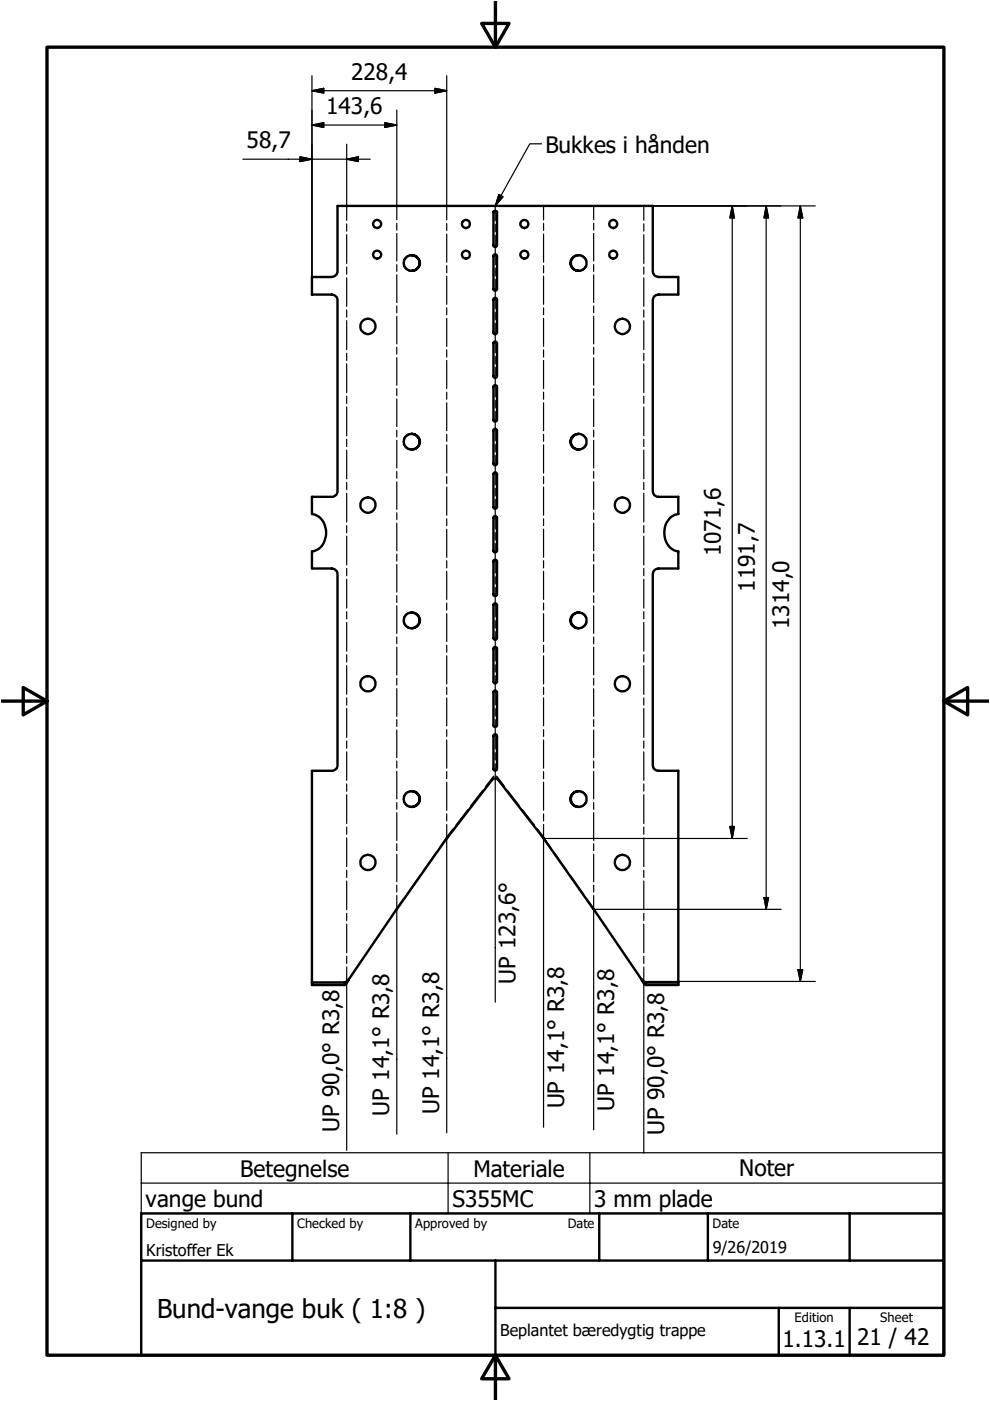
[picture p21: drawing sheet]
<svg xmlns="http://www.w3.org/2000/svg" width="210mm" height="297mm" viewBox="0 0 210 297" stroke-linecap="round" stroke-linejoin="round" font-family="sans-serif">
<defs><g id="words">
<text font-size="5.5" x="33.3" y="279.4">Bund-vange buk ( 1:8 )</text>
<g font-size="4.8">
<text x="74.5" y="16.9">228,4</text>
<text x="69.2" y="24.1">143,6</text>
<text x="52.3" y="31.4">58,7</text>
<text x="115.6" y="32.5">Bukkes i hånden</text>
<text x="152.8" y="118" transform="rotate(-90 152.8 118)">1071,6</text>
<text x="160.1" y="125.5" transform="rotate(-90 160.1 125.5)">1191,7</text>
<text x="167.3" y="133.3" transform="rotate(-90 167.3 133.3)">1314,0</text>
<text x="109.3" y="208.5" transform="rotate(-90 109.3 208.5)">UP 123,6°</text>
<text x="71.9" y="240" transform="rotate(-90 71.9 240)">UP 90,0° R3,8</text>
<text x="82.5" y="236.5" transform="rotate(-90 82.5 236.5)">UP 14,1° R3,8</text>
<text x="93.1" y="236.2" transform="rotate(-90 93.1 236.2)">UP 14,1° R3,8</text>
<text x="119.6" y="235" transform="rotate(-90 119.6 235)">UP 14,1° R3,8</text>
<text x="130.2" y="235.6" transform="rotate(-90 130.2 235.6)">UP 14,1° R3,8</text>
<text x="140.8" y="240.6" transform="rotate(-90 140.8 240.6)">UP 90,0° R3,8</text>
<text x="50.9" y="249.5">Betegnelse</text>
<text x="100.4" y="249.5">Materiale</text>
<text x="156.7" y="249.4">Noter</text>
<text x="30.9" y="255.9">vange bund</text>
<text x="95.9" y="255.8">S355MC</text>
<text x="126" y="255.9">3 mm plade</text>
<text x="165.9" y="285.6">1.13.1</text>
<text x="181.7" y="285.3">21 / 42</text>
</g>
<g font-size="3.4">
<text x="31" y="266.2">Kristoffer Ek</text>
<text x="151.1" y="265.7">9/26/2019</text>
<text x="106.1" y="283.3">Beplantet bæredygtig trappe</text>
</g>
<g font-size="2.7">
<text x="31" y="260.4">Designed by</text>
<text x="63" y="260.4">Checked by</text>
<text x="88.1" y="260.4">Approved by</text>
<text x="120.4" y="260.3">Date</text>
<text x="151.1" y="260.3">Date</text>
<text x="168.5" y="280.4">Edition</text>
<text x="186.6" y="280.4">Sheet</text>
</g>
</g></defs>
<g fill="none" stroke="#000" stroke-width=".35">
<path d="M85.6 56.3l.7 .9 1 .2M87.2 57.4h.1M87.2 54.1h.1M87.3 54.1l-1 .2-.7 .9M87.3 57.4h.1M87.3 54.1h.1M122.7 57.4h.1M122.7 54.1h.1M122.7 54.1l.9 .2 .7 .9M124.3 56.3l-.7 .9-.9 .2M85.6 94.2l.7 .9 1 .2M87.2 95.3h.1"/>
<path d="M87.2 92h.1M87.3 92l-1 .2-.7 .9M87.3 95.3h.1M87.3 92h.1M122.7 95.3h.1M122.7 92h.1M122.7 92l.9 .2 .7 .9M124.3 94.2l-.7 .9-.9 .2M85.6 132.1l.7 .9 1 .2M87.2 133.2h.1M87.2 129.9h.1M87.3 129.9l-1.2 .4-.5 .7"/>
<path d="M87.3 133.2h.1M87.3 129.9h.1M122.7 133.2h.1M122.7 129.9h.1M122.7 129.9h.3a1.65 1.65 0 0 1 1.3 1.1M124.3 132.1l-.2 .5-.5 .4-.9 .2M85.6 169.9l.7 1 1 .2M87.2 171.1h.1M87.2 167.7h.1M87.3 167.7l-1.2 .5-.5 .7M87.3 171.1h.1M87.3 167.7h.1"/>
<path d="M94.7 177.6l-1.5 2.1M96.1 175.8l-1.3 1.7M99.2 171.7l-2.5 3.3M102.4 167.6l-2.6 3.3M104.7 164.6l-1.7 2.2M105.3 164.6l1.6 2.2M107.6 167.6l2.5 3.3M110.7 171.7l2.6 3.3M113.9 175.8l1.3 1.7M115.3 177.6l1.4 2.1M122.7 171.1h.1M122.7 167.7h.1"/>
<path d="M122.7 167.7l1.2 .5 .4 .7M124.3 169.9l-.2 .5-.5 .5-.9 .2M84.1 192.8l-.1 .1M85.6 190.6l-1.5 2.1M89.1 185.6l-2.8 4M92.6 180.7l-2.8 4M117.4 180.7l2.8 4M120.9 185.6l2.8 4M124.4 190.6l1.4 2.1M125.9 192.8l.1 .1M73 208.3v.5M73.7 207.9h.1"/>
<path d="M136.1 207.9h.1M137 208.3v.5"/>
</g>
<g fill="none" stroke="#000" stroke-width=".51">
<path d="M87.3 54.1a1.65 1.65 0 0 1 1.6 1.7 1.65 1.65 0 0 1-1.6 1.6M104.7 54l.4-.1 .3 .4v7a.38 .38 0 0 1-.4 .4 .38 .38 0 0 1-.4-.4zM104.7 44.8h.6l.1 .2v7a.38 .38 0 0 1-.4 .4 .38 .38 0 0 1-.4-.4zM122.7 54.1a1.65 1.65 0 0 0-1.7 1.7 1.65 1.65 0 0 0 1.7 1.6M104.7 72.5l.4-.1 .3 .4v6.9l-.3 .4h-.3l-.2-.2zM104.7 63.3l.4-.1 .3 .4v6.9a.38 .38 0 0 1-.4 .4 .38 .38 0 0 1-.4-.4zM87.3 92a1.67 1.67 0 0 1 1.6 1.6 1.67 1.67 0 0 1-1.6 1.7M104.7 91l.4-.1 .3 .4v7a.38 .38 0 0 1-.4 .4 .38 .38 0 0 1-.4-.4zM104.7 81.8h.6l.1 .2v7l-.1 .3-.3 .1-.4-.2zM122.7 92a1.67 1.67 0 0 0-1.7 1.6 1.67 1.67 0 0 0 1.7 1.7M104.6 100.4l.2-.2h.3l.3 .4v6.9a.38 .38 0 0 1-.4 .4 .38 .38 0 0 1-.4-.4zM104.7 109.5l.4-.1 .3 .4v6.9l-.3 .4h-.3l-.2-.2z"/>
<path d="M104.7 118.8h.6l.1 .3v6.9a.38 .38 0 0 1-.4 .4 .38 .38 0 0 1-.4-.4zM87.3 129.9a1.67 1.67 0 0 1 1.6 1.6 1.67 1.67 0 0 1-1.6 1.7M104.6 137.4l.2-.2h.3l.3 .4v6.9a.38 .38 0 0 1-.4 .4 .38 .38 0 0 1-.4-.4zM104.7 128l.4-.1 .3 .4v7a.38 .38 0 0 1-.4 .4 .38 .38 0 0 1-.4-.4zM122.7 129.9a1.67 1.67 0 0 0-1.7 1.6 1.67 1.67 0 0 0 1.7 1.7M104.7 146.5l.4-.1 .3 .4v7l-.3 .3h-.3l-.2-.2zM104.7 155.8h.6l.1 .3v6.9a.38 .38 0 0 1-.4 .4 .38 .38 0 0 1-.4-.4zM87.3 167.7a1.67 1.67 0 0 1 1.6 1.7 1.67 1.67 0 0 1-1.6 1.7M122.7 167.7a1.67 1.67 0 0 0-1.7 1.7 1.67 1.67 0 0 0 1.7 1.7M74 207.6a1.59 1.59 0 0 1-1 1.2h-6.9v-45.4h4.4l.9-.5 .2-.5v-40.8l-.2-.5-.6-.5-4.7-.1v-3.6a3.9 3.9 0 0 0 3-4.7 3.7 3.7 0 0 0-3-3.2v-3.7h4.4l.7-.3 .4-.6v-40.9l-.2-.5-.6-.5h-4.7v-3.8h4.4a1.21 1.21 0 0 0 1.1-1v-14h66.8v14a1.21 1.21 0 0 0 1.2 1h4.2v3.8h-4.2a1.23 1.23 0 0 0-1.2 1.2v40.4a1.16 1.16 0 0 0 1.2 1.2h4.2v3.7a3.9 3.9 0 0 0-2.8 5.1 3.4 3.4 0 0 0 2.8 2.8v3.6l-4.6 .1-.6 .5-.2 .7v40.6a1.1 1.1 0 0 0 1.2 1h4.2v45.4h-6.9l-.9-1.2M74 207.6l-.6 .6-.4 .1h-6.9M74 207.6l10-14.7a386.5 386.5 0 0 1 20.3-27.5l.7-.4 .5 .2a354.4 354.4 0 0 1 20.3 27.5l10.2 14.9"/>
<path d="M136 207.6l1 .7h6.8M29.9 257.3h170.2v30h-170.2zM62 257.3v10M87 257.3v10M127.1 257.3v10M150.1 257.3v10M180.1 257.3v10M29.9 267.3h170.2M105 277.3h95.1M105 267.3v20M165.1 277.3v10M180.1 277.3v10"/>
<circle cx="80" cy="54" r=".85"/>
<circle cx="80" cy="47.5" r=".85"/>
<circle cx="87.4" cy="55.8" r="1.69"/>
<circle cx="98.8" cy="54" r=".84"/>
<circle cx="98.8" cy="47.5" r=".85"/>
<circle cx="111.2" cy="54" r=".84"/>
<circle cx="111.2" cy="47.5" r=".84"/>
<circle cx="122.6" cy="55.8" r="1.69"/>
<circle cx="130" cy="47.5" r=".85"/>
<circle cx="130" cy="54" r=".84"/>
<circle cx="78" cy="69.2" r="1.6"/>
<circle cx="132" cy="69.2" r="1.61"/>
<circle cx="87.4" cy="93.7" r="1.69"/>
<circle cx="122.6" cy="93.7" r="1.69"/>
<circle cx="78" cy="107.1" r="1.6"/>
<circle cx="132" cy="107.1" r="1.61"/>
<circle cx="87.3" cy="131.5" r="1.7"/>
<circle cx="122.6" cy="131.5" r="1.7"/>
<circle cx="78" cy="145" r="1.6"/>
<circle cx="132" cy="145" r="1.61"/>
<circle cx="87.4" cy="169.4" r="1.69"/>
<circle cx="122.6" cy="169.4" r="1.7"/>
<circle cx="78" cy="182.8" r="1.6"/>
<circle cx="132" cy="182.9" r="1.61"/>
</g>
<g fill="none" stroke="#000" stroke-width=".25">
<path d="M66.1 19.2l2.5-.5v1zM66.1 16.1v42.6M66.1 19.2h28.6M92.2 18.7l2.5 .5-2.5 .5zM94.7 16.1v30.5M51.5 33.8h27M63.6 33.2l2.5 .6-2.5 .5zM66.1 26.5l2.5-.5v1zM66.1 26.5h18M73.5 33.8l2.5-.6v1.1zM73.5 30.6v16.1M81.6 26l2.5 .5-2.5 .5z"/>
<path d="M84.1 23.3v23.3M114.8 30.5h-2.5l-7.3 13.2v3.1M73.5 47.5v1.5M73.5 49.8v6.1M73.5 56.6v1.5M73.5 58.9v6.1M84.1 47.3v1.5M84.1 49.5v5.8M84.1 56.1v1.4M84.1 58.3v5.8M94.7 47.4v1.5M94.7 49.6v6"/>
<path d="M94.7 56.3v1.5M94.7 58.6v5.9M105 47.6v1.5M105 49.9v6.2M105 56.9v1.6M105 59.2v6.3M105.8 41.2l.9 .5-1.7 2zM115.2 43.7v2.9M115.2 47.4v1.5M115.2 49.6v6M115.2 56.3v1.5M115.2 58.6v5.9"/>
<path d="M125.9 43.7v2.9M125.9 47.3v1.5M125.9 49.5v5.8M125.9 56.1v1.4M125.9 58.3v5.8M136.5 43.7v3M136.5 47.5v1.5M136.5 49.8v6.1M136.5 56.6v1.5M136.5 58.9v6.1M138.4 43.7h34.5M155.3 43.7l.4 2.5h-1z"/>
<path d="M155.3 43.7v134.1M162.4 43.7l.6 2.5h-1zM162.4 43.7v149.1M169.7 43.7l.5 2.5h-1zM169.7 43.7v164.4M73.5 65.7v1.5M73.5 68v6.1M73.5 74.9v1.5M73.5 77.1v6.1M84.1 64.9v1.4M84.1 67.1v5.8M84.1 73.6v1.5"/>
<path d="M84.1 75.8v5.9M94.7 65.3v1.4M94.7 67.5v6M94.7 74.2v1.5M94.7 76.4v6M105 66.2v1.6M105 68.6v6.2M105 75.6v1.5M105 77.9v6.2M115.2 65.3v1.4M115.2 67.5v6M115.2 74.2v1.5"/>
<path d="M115.2 76.4v6M125.9 64.9v1.4M125.9 67.1v5.8M125.9 73.6v1.5M125.9 75.8v5.9M136.5 65.7v1.5M136.5 68v6.1M136.5 74.9v1.5M136.5 77.1v6.1M73.5 84v1.5M73.5 86.3v6.1M73.5 93.1v1.6"/>
<path d="M73.5 95.4v6.1M84.1 82.4v1.5M84.1 84.6v5.8M84.1 91.2v1.4M84.1 93.4v5.8M84.1 100v1.4M94.7 83.2v1.4M94.7 85.4v5.9M94.7 92.1v1.5M94.7 94.3v6M105 84.9v1.6M105 87.3v6.1"/>
<path d="M105 94.2v1.6M105 96.6v6.2M115.2 83.2v1.4M115.2 85.4v5.9M115.2 92.1v1.5M115.2 94.3v6M125.9 82.4v1.5M125.9 84.6v5.8M125.9 91.2v1.4M125.9 93.4v5.8M125.9 100v1.4M136.5 84v1.5"/>
<path d="M136.5 86.3v6.1M136.5 93.1v1.6M136.5 95.4v6.1M73.5 102.3v1.5M73.5 104.6v6.1M73.5 111.4v1.6M73.5 113.7v6.1M84.1 102.2v5.8M84.1 108.7v1.5M84.1 110.9v5.9M84.1 117.5v1.5M84.1 119.7v5.8"/>
<path d="M94.7 101v1.5M94.7 103.3v5.9M94.7 110v1.4M94.7 112.2v6M94.7 118.9v1.5M105 103.6v1.5M105 105.9v6.3M105 112.9v1.6M105 115.2v6.3M115.2 101v1.5M115.2 103.3v5.9M115.2 110v1.4"/>
<path d="M115.2 112.2v6M115.2 118.9v1.5M125.9 102.2v5.8M125.9 108.7v1.5M125.9 110.9v5.9M125.9 117.5v1.5M125.9 119.7v5.8M136.5 102.3v1.5M136.5 104.6v6.1M136.5 111.4v1.6M136.5 113.7v6.1M73.5 120.5v1.6"/>
<path d="M73.5 122.8v6.1M73.5 129.7v1.5M73.5 132v6.1M73.5 138.8v1.5M84.1 126.3v1.4M84.1 128.5v5.8M84.1 135.1v1.4M84.1 137.2v5.9M94.7 121.1v6M94.7 127.9v1.4M94.7 130.1v5.9M94.7 136.8v1.5"/>
<path d="M94.7 139v6M105 122.3v1.5M105 124.6v6.2M105 131.6v1.6M105 133.9v6.2M115.2 121.1v6M115.2 127.9v1.4M115.2 130.1v5.9M115.2 136.8v1.5M115.2 139v6M125.9 126.3v1.4M125.9 128.5v5.8"/>
<path d="M125.9 135.1v1.4M125.9 137.2v5.9M136.5 120.5v1.6M136.5 122.8v6.1M136.5 129.7v1.5M136.5 132v6.1M136.5 138.8v1.5M73.5 141.1v6.1M73.5 148v1.5M73.5 150.2v6.2M73.5 157.1v1.5M73.5 159.4v6.1"/>
<path d="M84.1 143.8v1.5M84.1 146v5.9M84.1 152.6v1.4M84.1 154.8v5.8M94.7 145.7v1.5M94.7 148v5.9M94.7 154.7v1.4M94.7 156.9v6M105 140.9v1.6M105 143.3v6.2M105 150.3v1.5M105 152.6v6.2"/>
<path d="M105 159.6v1.5M115.2 145.7v1.5M115.2 148v5.9M115.2 154.7v1.4M115.2 156.9v6M125.9 143.8v1.5M125.9 146v5.9M125.9 152.6v1.4M125.9 154.8v5.8M136.5 141.1v6.1M136.5 148v1.5M136.5 150.2v6.2"/>
<path d="M136.5 157.1v1.5M136.5 159.4v6.1M73.5 166.2v1.5M73.5 168.5v6.1M73.5 175.4v1.5M73.5 177.6v6.1M84.1 161.3v1.5M84.1 163.5v5.9M84.1 170.2v1.4M84.1 172.3v5.9M84.1 178.9v1.5M94.7 163.6v1.5"/>
<path d="M94.7 165.8v6M94.7 172.6v1.4M94.7 174.8v65.4M105 161.9v50.6M115.2 163.6v1.5M115.2 165.8v6M115.2 172.6v1.4M115.2 174.8v64.2M115.2 177.8h43.2M125.9 161.3v1.5M125.9 163.5v5.9M125.9 170.2v1.4"/>
<path d="M125.9 172.3v5.9M125.9 178.9v1.5M136.5 166.2v1.5M136.5 168.5v6.1M136.5 175.4v1.5M136.5 177.6v6.1M154.7 175.2h1l-.4 2.6zM73.5 184.5v1.5M73.5 186.8v6.1M73.5 193.6v1.6M73.5 195.9v6.1M84.1 181.1v5.9"/>
<path d="M84.1 187.7v1.4M84.1 189.9v50.6M125.9 181.1v5.9M125.9 187.7v1.4M125.9 189.9v49.6M125.9 192.8h39.7M136.5 184.5v1.5M136.5 186.8v6.1M136.5 193.6v1.6M136.5 195.9v6.1M162 190.3h1l-.6 2.5zM73.5 202.7v1.6"/>
<path d="M73.5 205v38.9M136.5 202.7v1.6M136.5 205v39.5M136.5 208.1h36.4M169.2 205.6h1l-.5 2.5zM29.9 244.4h170.2v12.9h-170.2zM29.9 250.8h170.2M95 244.4v12.9M125.1 244.4v12.9"/>
</g>
<path d="M10 10h190.1v277.3h-190.1zM102.1 5h5.8l-2.9 5zM105 .3v9.7M.3 148.6h9.7M4.9 145.8l5.1 2.8-5.1 3zM200.1 148.6l5.1-2.8v5.8zM200.1 148.6h9.5M105 287.3l2.9 5h-5.8zM105 287.3v9.4" fill="none" stroke="#000" stroke-width=".71"/>
<g fill="#000" stroke="#000" stroke-width=".25">
<path d="M66.1 19.2l2.5-.5v1zM92.2 18.7l2.5 .5-2.5 .5zM63.6 33.2l2.5 .6-2.5 .5zM66.1 26.5l2.5-.5v1zM73.5 33.8l2.5-.6v1.1zM81.6 26l2.5 .5-2.5 .5zM105.8 41.2l.9 .5-1.7 2zM155.3 43.7l.4 2.5h-1zM162.4 43.7l.6 2.5h-1zM169.7 43.7l.5 2.5h-1zM154.7 175.2h1l-.4 2.6zM162 190.3h1l-.6 2.5z"/>
<path d="M169.2 205.6h1l-.5 2.5z"/>
</g>
<use href="#words"/>
</svg>
